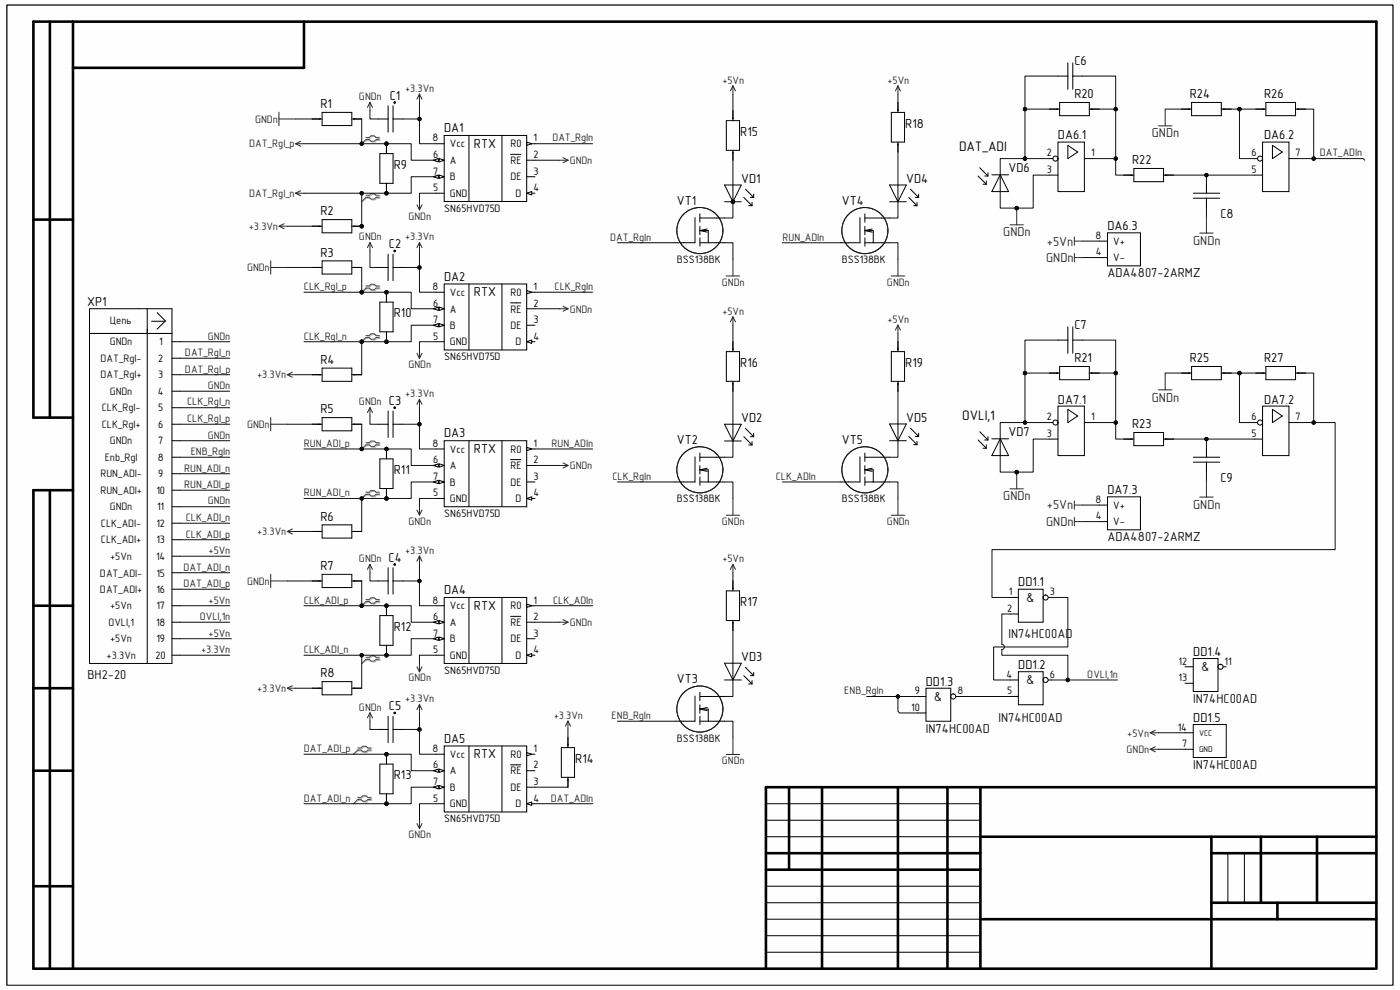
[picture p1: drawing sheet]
<svg xmlns="http://www.w3.org/2000/svg" width="297mm" height="210mm" viewBox="0 0 297 210" stroke-linecap="round" stroke-linejoin="round" font-family="sans-serif">
<defs><g id="words">
<g font-size="2.9">
<text x="203.5" y="32">DAT_ADI</text>
<text x="204.1" y="89.1">OVLI,1</text>
</g>
<g font-size="2.8">
<text x="227.9" y="13.8">C6</text>
<text x="68" y="22.9">R1</text>
<text x="82.7" y="21.2">C1</text>
<text x="227.9" y="20.8">R20</text>
<text x="252.4" y="20.8">R24</text>
<text x="268.2" y="20.8">R26</text>
<text x="94.2" y="28">DA1</text>
<text x="157.1" y="28.8">R15</text>
<text x="192.1" y="27.1">R18</text>
<text x="224.5" y="29.6">DA6.1</text>
<text x="268.2" y="29.6">DA6.2</text>
<text x="83.6" y="35.8">R9</text>
<text x="100.5" y="31.3">RTX</text>
<text x="240.2" y="34.8">R22</text>
<text x="157.2" y="38.7">VD1</text>
<text x="192.2" y="38.7">VD4</text>
<text x="214" y="36.6">VD6</text>
<text x="68" y="45.7">R2</text>
<text x="143.6" y="43.5">VT1</text>
<text x="178.6" y="43.5">VT4</text>
<text x="258.9" y="46.3">C8</text>
<text x="82.5" y="52.7">C2</text>
<text x="234.9" y="48.9">DA6.3</text>
<text x="68" y="54.4">R3</text>
<text x="94.2" y="59.5">DA2</text>
<text x="18.5" y="64.9">XP1</text>
<text x="100.5" y="62.8">RTX</text>
<text x="83.6" y="67.3">R10</text>
<text x="227.9" y="69.8">C7</text>
<text x="68" y="77.2">R4</text>
<text x="157.1" y="77.8">R16</text>
<text x="192.1" y="77.8">R19</text>
<text x="227.9" y="76.8">R21</text>
<text x="252.4" y="76.8">R25</text>
<text x="268.2" y="76.8">R27</text>
<text x="68" y="87.7">R5</text>
<text x="82.5" y="85.9">C3</text>
<text x="157.2" y="89.5">VD2</text>
<text x="192.2" y="89.5">VD5</text>
<text x="224.5" y="85.6">DA7.1</text>
<text x="268.2" y="85.6">DA7.2</text>
<text x="94.2" y="92.8">DA3</text>
<text x="143.6" y="94.2">VT2</text>
<text x="178.6" y="94.2">VT5</text>
<text x="214" y="92.6">VD7</text>
<text x="240.2" y="90.8">R23</text>
<text x="83.6" y="100.5">R11</text>
<text x="100.5" y="96.1">RTX</text>
<text x="234.9" y="104.8">DA7.3</text>
<text x="258.9" y="102.3">C9</text>
<text x="68" y="110.4">R6</text>
<text x="82.4" y="119.2">C4</text>
<text x="68" y="120.9">R7</text>
<text x="216" y="124.4">DD1.1</text>
<text x="94.2" y="126">DA4</text>
<text x="100.5" y="129.3">RTX</text>
<text x="157.1" y="128.6">R17</text>
<text x="83.6" y="133.8">R12</text>
<text x="68" y="143.7">R8</text>
<text x="157.2" y="140.2">VD3</text>
<text x="216" y="141.9">DD1.2</text>
<text x="253.2" y="139.1">DD1.4</text>
<text x="143.6" y="144.9">VT3</text>
<text x="196.4" y="145.5">DD1.3</text>
<text x="82.5" y="150.7">C5</text>
<text x="253.2" y="153.1">DD1.5</text>
<text x="94.2" y="157.5">DA5</text>
<text x="100.5" y="160.8">RTX</text>
<text x="122" y="161.8">R14</text>
<text x="83.6" y="165.3">R13</text>
</g>
<g font-size="2.8" fill="#262626">
<text x="244.3" y="29.2">GNDn</text>
<text x="212.9" y="50.2">GNDn</text>
<text x="222.1" y="52.1">+5Vn</text>
<text x="253.1" y="51.9">GNDn</text>
<text x="221.9" y="55.6">GNDn</text>
<text x="244.3" y="85.2">GNDn</text>
<text x="212.9" y="106.2">GNDn</text>
<text x="253.1" y="107.9">GNDn</text>
<text x="221.9" y="111.6">GNDn</text>
<text x="222.1" y="108.1">+5Vn</text>
</g>
<g font-size="2.8" fill="#0e0e0e">
<text x="234.9" y="58.8">ADA4807-2ARMZ</text>
<text x="234.9" y="114.9">ADA4807-2ARMZ</text>
<text x="217.7" y="127.7">&amp;</text>
<text x="214" y="135.3">IN74HC00AD</text>
<text x="254.8" y="142.4">&amp;</text>
<text x="18.5" y="144">BH2-20</text>
<text x="198.1" y="148.7">&amp;</text>
<text x="217.7" y="145.2">&amp;</text>
<text x="253.2" y="149.1">IN74HC00AD</text>
<text x="196.4" y="155.4">IN74HC00AD</text>
<text x="211.8" y="153.1">IN74HC00AD</text>
<text x="253.2" y="163.2">IN74HC00AD</text>
</g>
<g font-size="2.3" fill="#262626">
<text x="153.2" y="17.7">+5Vn</text>
<text x="188.3" y="17.7">+5Vn</text>
<text x="76.2" y="21.3">GNDn</text>
<text x="85.9" y="19.5">+3.3Vn</text>
<text x="54.1" y="26">GNDn</text>
<text x="52.9" y="31.3">DAT_RgI_p</text>
<text x="117.2" y="30">DAT_RgIn</text>
<text x="120.9" y="34.8">GNDn</text>
<text x="280" y="33.2">DAT_ADIn</text>
<text x="52.9" y="41.8">DAT_RgI_n</text>
<text x="86.7" y="46.6">GNDn</text>
<text x="52.8" y="48.8">+3.3Vn</text>
<text x="76.2" y="51">GNDn</text>
<text x="85.9" y="51">+3.3Vn</text>
<text x="129.5" y="51.1">DAT_RgIn</text>
<text x="166" y="51.1">RUN_ADIn</text>
<text x="52.4" y="57.5">GNDn</text>
<text x="64.5" y="61.6">CLK_RgI_p</text>
<text x="117.6" y="61.6">CLK_RgIn</text>
<text x="153.2" y="60.6">GNDn</text>
<text x="188.2" y="60.6">GNDn</text>
<text x="120.9" y="66.3">GNDn</text>
<text x="153.2" y="66.8">+5Vn</text>
<text x="188.3" y="68.5">+5Vn</text>
<text x="39.2" y="75.5">DAT_RgI_n</text>
<text x="44.1" y="72.1">GNDn</text>
<text x="64.5" y="72.1">CLK_RgI_n</text>
<text x="39.2" y="79">DAT_RgI_p</text>
<text x="44.1" y="82.5">GNDn</text>
<text x="54.5" y="80.3">+3.3Vn</text>
<text x="86.7" y="78.1">GNDn</text>
<text x="39.7" y="86">CLK_RgI_n</text>
<text x="39.7" y="89.5">CLK_RgI_p</text>
<text x="76.2" y="86">GNDn</text>
<text x="85.9" y="84.2">+3.3Vn</text>
<text x="44.1" y="93">GNDn</text>
<text x="52.4" y="90.8">GNDn</text>
<text x="64.5" y="94.8">RUN_ADI_p</text>
<text x="117" y="94.8">RUN_ADIn</text>
<text x="39.1" y="100">RUN_ADI_n</text>
<text x="40.5" y="96.5">ENB_RgIn</text>
<text x="120.9" y="99.5">GNDn</text>
<text x="129.9" y="101.8">CLK_RgIn</text>
<text x="164.6" y="101.8">CLK_ADIn</text>
<text x="39.1" y="103.5">RUN_ADI_p</text>
<text x="44.1" y="107">GNDn</text>
<text x="64.5" y="105.3">RUN_ADI_n</text>
<text x="39.4" y="110.5">CLK_ADI_n</text>
<text x="54.5" y="113.5">+3.3Vn</text>
<text x="86.7" y="111.3">GNDn</text>
<text x="153.2" y="111.3">GNDn</text>
<text x="188.2" y="111.3">GNDn</text>
<text x="39.4" y="114">CLK_ADI_p</text>
<text x="44.2" y="117.5">+5Vn</text>
<text x="76.2" y="119.3">GNDn</text>
<text x="85.9" y="117.5">+3.3Vn</text>
<text x="153.2" y="119.3">+5Vn</text>
<text x="38.9" y="121">DAT_ADI_n</text>
<text x="38.9" y="124.5">DAT_ADI_p</text>
<text x="52.4" y="124">GNDn</text>
<text x="42.4" y="131.5">OVLI,1n</text>
<text x="44.2" y="128.1">+5Vn</text>
<text x="64.5" y="128.1">CLK_ADI_p</text>
<text x="117.3" y="128.1">CLK_ADIn</text>
<text x="44.2" y="135">+5Vn</text>
<text x="120.9" y="132.8">GNDn</text>
<text x="42.7" y="138.6">+3.3Vn</text>
<text x="64.5" y="138.6">CLK_ADI_n</text>
<text x="230.7" y="143.8">OVLI,1n</text>
<text x="54.5" y="146.8">+3.3Vn</text>
<text x="85.9" y="149">+3.3Vn</text>
<text x="86.7" y="144.6">GNDn</text>
<text x="179.1" y="147.3">ENB_RgIn</text>
<text x="76.2" y="150.7">GNDn</text>
<text x="117.5" y="152.5">+3.3Vn</text>
<text x="129.8" y="152.5">ENB_RgIn</text>
<text x="64.5" y="159.6">DAT_ADI_p</text>
<text x="239" y="159.7">GNDn</text>
<text x="239.1" y="156.3">+5Vn</text>
<text x="153.2" y="162.1">GNDn</text>
<text x="64.5" y="170.1">DAT_ADI_n</text>
<text x="116.9" y="170.1">DAT_ADIn</text>
<text x="86.7" y="177.8">GNDn</text>
</g>
<g font-size="2.3">
<text x="91.7" y="30">8</text>
<text x="91.9" y="33.5">6</text>
<text x="95.5" y="34.8">A</text>
<text x="95.5" y="31.3">Vcc</text>
<text x="108.3" y="34.8">RE</text>
<text x="108.3" y="31.3">R0</text>
<text x="113.2" y="33.5">2</text>
<text x="113.2" y="30">1</text>
<text x="222.1" y="33.2">2</text>
<text x="231.5" y="33.2">1</text>
<text x="265.5" y="33.2">6</text>
<text x="274.9" y="33.2">7</text>
<text x="91.9" y="40.5">5</text>
<text x="91.9" y="37">7</text>
<text x="95.5" y="41.8">GND</text>
<text x="95.5" y="38.3">B</text>
<text x="108.3" y="38.3">DE</text>
<text x="109.4" y="41.8">D</text>
<text x="113.2" y="40.5">4</text>
<text x="113.2" y="37">3</text>
<text x="222.1" y="36.7">3</text>
<text x="265.5" y="36.7">5</text>
<text x="94.2" y="45">SN65HVD75D</text>
<text x="232.4" y="50.7">8</text>
<text x="236.2" y="51.9">V+</text>
<text x="143.6" y="55.8">BSS138BK</text>
<text x="178.6" y="55.8">BSS138BK</text>
<text x="232.5" y="54.2">4</text>
<text x="236.2" y="55.4">V-</text>
<text x="91.7" y="61.6">8</text>
<text x="91.9" y="65">6</text>
<text x="95.5" y="62.8">Vcc</text>
<text x="108.3" y="62.8">R0</text>
<text x="113.2" y="65">2</text>
<text x="113.2" y="61.6">1</text>
<text x="91.9" y="68.5">7</text>
<text x="95.5" y="66.3">A</text>
<text x="95.5" y="69.8">B</text>
<text x="108.3" y="66.3">RE</text>
<text x="108.3" y="69.8">DE</text>
<text x="113.2" y="68.5">3</text>
<text x="33.6" y="76.8">2</text>
<text x="33.7" y="73.3">1</text>
<text x="91.9" y="72.1">5</text>
<text x="94.2" y="76.5">SN65HVD75D</text>
<text x="95.5" y="73.3">GND</text>
<text x="109.4" y="73.3">D</text>
<text x="113.2" y="72.1">4</text>
<text x="33.5" y="83.8">4</text>
<text x="33.6" y="80.3">3</text>
<text x="33.6" y="87.3">5</text>
<text x="222.1" y="89.2">2</text>
<text x="231.5" y="89.2">1</text>
<text x="265.5" y="89.2">6</text>
<text x="274.9" y="89.2">7</text>
<text x="33.6" y="90.8">6</text>
<text x="33.6" y="94.3">7</text>
<text x="91.7" y="94.8">8</text>
<text x="113.2" y="94.8">1</text>
<text x="222.1" y="92.7">3</text>
<text x="265.5" y="92.7">5</text>
<text x="33.5" y="97.8">8</text>
<text x="33.6" y="101.3">9</text>
<text x="91.9" y="98.3">6</text>
<text x="91.9" y="101.8">7</text>
<text x="95.5" y="99.5">A</text>
<text x="95.5" y="96">Vcc</text>
<text x="108.3" y="99.5">RE</text>
<text x="108.3" y="96">R0</text>
<text x="113.2" y="98.3">2</text>
<text x="113.2" y="101.8">3</text>
<text x="33.2" y="104.8">10</text>
<text x="91.9" y="105.3">5</text>
<text x="95.5" y="106.5">GND</text>
<text x="95.5" y="103">B</text>
<text x="108.3" y="103">DE</text>
<text x="109.4" y="106.5">D</text>
<text x="113.2" y="105.3">4</text>
<text x="143.6" y="106.6">BSS138BK</text>
<text x="178.6" y="106.6">BSS138BK</text>
<text x="232.4" y="106.7">8</text>
<text x="236.2" y="107.9">V+</text>
<text x="33.2" y="111.8">12</text>
<text x="33.3" y="108.3">11</text>
<text x="94.2" y="109.7">SN65HVD75D</text>
<text x="232.5" y="110.2">4</text>
<text x="236.2" y="111.4">V-</text>
<text x="33.1" y="118.8">14</text>
<text x="33.2" y="115.3">13</text>
<text x="33.2" y="122.3">15</text>
<text x="33.2" y="125.8">16</text>
<text x="33.2" y="129.3">17</text>
<text x="91.7" y="128.1">8</text>
<text x="91.9" y="131.5">6</text>
<text x="95.5" y="129.3">Vcc</text>
<text x="108.3" y="129.3">R0</text>
<text x="113.2" y="131.5">2</text>
<text x="113.2" y="128.1">1</text>
<text x="213.7" y="129.8">2</text>
<text x="214" y="126.3">1</text>
<text x="222.7" y="126.3">3</text>
<text x="33.1" y="132.8">18</text>
<text x="33.2" y="136.3">19</text>
<text x="91.9" y="135">7</text>
<text x="95.5" y="132.8">A</text>
<text x="95.5" y="136.3">B</text>
<text x="108.3" y="132.8">RE</text>
<text x="108.3" y="136.3">DE</text>
<text x="113.2" y="135">3</text>
<text x="33" y="139.8">20</text>
<text x="91.9" y="138.6">5</text>
<text x="94.2" y="143">SN65HVD75D</text>
<text x="95.5" y="139.8">GND</text>
<text x="109.4" y="139.8">D</text>
<text x="113.2" y="138.6">4</text>
<text x="213.5" y="143.8">4</text>
<text x="222.7" y="143.8">6</text>
<text x="250" y="141">12</text>
<text x="259.8" y="141">11</text>
<text x="194.1" y="147.3">9</text>
<text x="203.1" y="147.3">8</text>
<text x="213.7" y="147.3">5</text>
<text x="250" y="144.5">13</text>
<text x="193.3" y="150.8">10</text>
<text x="249.9" y="155">14</text>
<text x="91.7" y="159.6">8</text>
<text x="95.5" y="160.8">Vcc</text>
<text x="108.3" y="160.8">R0</text>
<text x="113.2" y="159.6">1</text>
<text x="143.6" y="157.4">BSS138BK</text>
<text x="250.8" y="158.5">7</text>
<text x="91.9" y="163">6</text>
<text x="91.9" y="166.5">7</text>
<text x="95.5" y="164.3">A</text>
<text x="95.5" y="167.8">B</text>
<text x="108.3" y="164.3">RE</text>
<text x="108.3" y="167.8">DE</text>
<text x="113.2" y="163">2</text>
<text x="113.2" y="166.5">3</text>
<text x="91.9" y="170.1">5</text>
<text x="95.5" y="171.3">GND</text>
<text x="109.4" y="171.3">D</text>
<text x="113.2" y="170.1">4</text>
<text x="94.2" y="174.5">SN65HVD75D</text>
</g>
<g font-size="2.3" fill="#0e0e0e">
<text x="23.3" y="68.7">Цепь</text>
<text x="21.3" y="76.8">DAT_RgI-</text>
<text x="23.3" y="73.3">GNDn</text>
<text x="21.3" y="80.3">DAT_RgI+</text>
<text x="23.3" y="83.8">GNDn</text>
<text x="21.6" y="87.3">CLK_RgI-</text>
<text x="21.6" y="90.8">CLK_RgI+</text>
<text x="23.3" y="94.3">GNDn</text>
<text x="21.3" y="101.3">RUN_ADI-</text>
<text x="22.2" y="97.8">Enb_RgI</text>
<text x="21.3" y="104.8">RUN_ADI+</text>
<text x="21.4" y="111.8">CLK_ADI-</text>
<text x="23.3" y="108.3">GNDn</text>
<text x="21.4" y="115.3">CLK_ADI+</text>
<text x="23.4" y="118.8">+5Vn</text>
<text x="21.2" y="125.8">DAT_ADI+</text>
<text x="21.2" y="122.3">DAT_ADI-</text>
<text x="23.4" y="129.3">+5Vn</text>
<text x="23" y="132.8">OVLI,1</text>
<text x="23.4" y="136.3">+5Vn</text>
<text x="22.6" y="139.8">+3.3Vn</text>
</g>
<g font-size="1.8">
<text x="254.4" y="156.1">VCC</text>
<text x="254.4" y="159.6">GND</text>
</g>
<text font-size=".3" x="8.5" y="205.6">ALTIUM GOSTBOM2.0 KEV</text>
</g></defs>
<path d="M1.5 1.1h294v207.9h-294z" fill-rule="evenodd" fill="#fefefe"/>
<path d="M1.5 1.1h294v207.9h-294z" fill="none" stroke="#000" stroke-width=".21"/>
<path d="M1.5 1.1h294v207.9h-294z" fill-rule="evenodd" fill="#fefefe"/>
<g fill="none" stroke="#000" stroke-width=".21">
<path d="M1.5 1.1h294v207.9h-294zM92.5 34h1.7M99.5 28.7v14M19 65.5h17.5v75.2h-17.5zM19 70.7h17.5M31.2 65.5v75.2M32.1 68.2h2.9M33.3 66.3l1.8 1.8-1.8 1.7M36.5 72.5h1.7M36.5 76h1.7M36.5 79.5h1.7M36.5 83h1.7"/>
<path d="M36.5 93.5h1.7M36.5 86.5h1.7M36.5 90h1.7M36.5 97h1.7M36.5 104h1.7M36.5 100.5h1.7M36.5 107.5h1.7M36.5 114.5h1.7M36.5 111h1.7M36.5 118h1.7M36.5 121.5h1.7M36.5 132h1.7"/>
<path d="M36.5 125h1.7M36.5 128.5h1.7M36.5 135.5h1.7M36.5 139h1.7M162.5 170.5h45.5M162.5 174h45.5M162.5 177.5h45.5M162.5 188h45.5M162.5 191.5h45.5M162.5 195h45.5M162.5 198.5h45.5M260.5 181v10.5"/>
<path d="M264 181v10.5M162.5 202h45.5"/>
</g>
<g fill="none" stroke="#000" stroke-width=".55">
<path d="M10.6 4.6v84M15.5 4.6v200.9M64.5 4.6v9.8h-49M7.1 46.6h8.4M15.5 88.6h-8.4v-84h284.9v200.9M10.6 104v101.5M15.5 104h-8.4v101.5h284.5M7.1 128.5h8.4M7.1 146h8.4M7.1 163.5h8.4M167.4 167v17.5M174.4 167v38.5"/>
<path d="M190.5 167v38.5M201 167v38.5M208 167v38.5M208 177.5h84M257 177.5v28M267.5 177.5v14M279.4 177.5v14M292 167h-129.5v38.5M7.1 188h8.4M162.5 181h45.5M162.5 184.5h45.5M208 195h84"/>
<path d="M257 181h35M257 191.5h35M271 191.5v3.5"/>
</g>
<path d="M93.2 33.6l1 .4-1 .3z" fill="#fbfbfb"/>
<path d="M93.2 33.6l1 .4-1 .3z" fill="none" stroke="#000" stroke-width=".21"/>
<path d="M91.9 34l1.1-.4v.7z" fill="#fbfbfb"/>
<path d="M91.9 34l1.1-.4v.7zM92.5 30.5h1.7M92.5 37.5h1.7M92.5 41h1.7" fill="none" stroke="#000" stroke-width=".21"/>
<path d="M93.2 37.1l1 .4-1 .3z" fill="#fbfbfb"/>
<path d="M93.2 37.1l1 .4-1 .3z" fill="none" stroke="#000" stroke-width=".21"/>
<path d="M91.9 37.5l1.1-.4v.7z" fill="#fbfbfb"/>
<path d="M91.9 37.5l1.1-.4v.7zM108.3 32.7h2.2M111.7 34h1.8M111.7 30.5h1.8" fill="none" stroke="#000" stroke-width=".21"/>
<path d="M111.7 30.1l1.1 .4-1.1 .3z" fill="#fbfbfb"/>
<path d="M94.2 28.7h17.5v14h-17.5zM106.5 28.7v14M111.7 30.1l1.1 .4-1.1 .3zM111.7 41h1.8" fill="none" stroke="#000" stroke-width=".21"/>
<path d="M111.7 41l1.1-.4v.7z" fill="#fbfbfb"/>
<path d="M111.7 37.5h1.8M111.7 41l1.1-.4v.7z" fill="none" stroke="#000" stroke-width=".21"/>
<path d="M88.5 43.5l.5 1M89 42.7v1.8M89.5 43.5l-.5 1" fill="none" stroke="#262626" stroke-width=".21"/>
<circle cx="82" cy="41" r=".36" fill="#0e0e0e"/>
<circle cx="82" cy="41" r=".36" fill="none" stroke="#0e0e0e" stroke-width=".21"/>
<circle cx="82" cy="30.5" r=".36" fill="#0e0e0e"/>
<circle cx="82" cy="30.5" r=".36" fill="none" stroke="#0e0e0e" stroke-width=".21"/>
<path d="M80.6 32.6h2.8v6.3h-2.8zM82 30.5v2.1M82 38.9v2.1" fill="none" stroke="#000" stroke-width=".21"/>
<circle cx="82" cy="41" r=".36" fill="#0e0e0e"/>
<circle cx="82" cy="41" r=".36" fill="none" stroke="#0e0e0e" stroke-width=".21"/>
<path d="M82 30.5v1.7" fill="none" stroke="#000" stroke-width=".21"/>
<circle cx="82" cy="30.5" r=".36" fill="#0e0e0e"/>
<circle cx="82" cy="30.5" r=".36" fill="none" stroke="#0e0e0e" stroke-width=".21"/>
<path d="M92.5 65.5h1.7M99.5 60.2v14" fill="none" stroke="#000" stroke-width=".21"/>
<path d="M93.2 65.1l1 .4-1 .3z" fill="#fbfbfb"/>
<path d="M93.2 65.1l1 .4-1 .3z" fill="none" stroke="#000" stroke-width=".21"/>
<path d="M91.9 65.5l1.1-.4v.7z" fill="#fbfbfb"/>
<path d="M91.9 65.5l1.1-.4v.7zM92.5 72.5h1.7M92.5 62h1.7M92.5 69h1.7" fill="none" stroke="#000" stroke-width=".21"/>
<path d="M93.2 68.6l1 .4-1 .3z" fill="#fbfbfb"/>
<path d="M93.2 68.6l1 .4-1 .3z" fill="none" stroke="#000" stroke-width=".21"/>
<path d="M91.9 69l1.1-.4v.7z" fill="#fbfbfb"/>
<path d="M91.9 69l1.1-.4v.7zM108.3 64.2h2.2M111.7 65.5h1.8M111.7 62h1.8" fill="none" stroke="#000" stroke-width=".21"/>
<path d="M111.7 61.6l1.1 .4-1.1 .3z" fill="#fbfbfb"/>
<path d="M94.2 60.2h17.5v14h-17.5zM106.5 60.2v14M111.7 61.6l1.1 .4-1.1 .3zM111.7 72.5h1.8" fill="none" stroke="#000" stroke-width=".21"/>
<path d="M111.7 72.5l1.1-.4v.8z" fill="#fbfbfb"/>
<path d="M111.7 72.5l1.1-.4v.8zM111.7 69h1.8" fill="none" stroke="#000" stroke-width=".21"/>
<path d="M88.5 75l.5 1M89 74.2v1.8M89.5 75l-.5 1" fill="none" stroke="#262626" stroke-width=".21"/>
<circle cx="82" cy="72.5" r=".36" fill="#0e0e0e"/>
<circle cx="82" cy="72.5" r=".36" fill="none" stroke="#0e0e0e" stroke-width=".21"/>
<circle cx="82" cy="62" r=".36" fill="#0e0e0e"/>
<circle cx="82" cy="62" r=".36" fill="none" stroke="#0e0e0e" stroke-width=".21"/>
<path d="M80.6 64.1h2.8v6.3h-2.8zM82 62v2.1M82 70.4v2.1" fill="none" stroke="#000" stroke-width=".21"/>
<circle cx="82" cy="72.5" r=".36" fill="#0e0e0e"/>
<circle cx="82" cy="72.5" r=".36" fill="none" stroke="#0e0e0e" stroke-width=".21"/>
<path d="M82 62v1.7" fill="none" stroke="#000" stroke-width=".21"/>
<circle cx="82" cy="62" r=".36" fill="#0e0e0e"/>
<circle cx="82" cy="62" r=".36" fill="none" stroke="#0e0e0e" stroke-width=".21"/>
<path d="M92.5 98.7h1.7M99.5 93.5v14" fill="none" stroke="#000" stroke-width=".21"/>
<path d="M93.2 98.4l1 .3-1 .4z" fill="#fbfbfb"/>
<path d="M93.2 98.4l1 .3-1 .4z" fill="none" stroke="#000" stroke-width=".21"/>
<path d="M91.9 98.7l1.1-.3v.7z" fill="#fbfbfb"/>
<path d="M91.9 98.7l1.1-.3v.7zM92.5 95.2h1.7M92.5 105.7h1.7M92.5 102.2h1.7" fill="none" stroke="#000" stroke-width=".21"/>
<path d="M93.2 101.9l1 .3-1 .4z" fill="#fbfbfb"/>
<path d="M93.2 101.9l1 .3-1 .4z" fill="none" stroke="#000" stroke-width=".21"/>
<path d="M91.9 102.2l1.1-.3v.7z" fill="#fbfbfb"/>
<path d="M108.3 97.5h2.2M111.7 98.7h1.8M111.7 95.2h1.8M91.9 102.2l1.1-.3v.7z" fill="none" stroke="#000" stroke-width=".21"/>
<path d="M111.7 94.9l1.1 .3-1.1 .4z" fill="#fbfbfb"/>
<path d="M94.2 93.5h17.5v14h-17.5zM106.5 93.5v14M111.7 94.9l1.1 .3-1.1 .4zM111.7 105.7h1.8" fill="none" stroke="#000" stroke-width=".21"/>
<path d="M111.7 105.7l1.1-.3v.7z" fill="#fbfbfb"/>
<path d="M111.7 105.7l1.1-.3v.7zM111.7 102.2h1.8" fill="none" stroke="#000" stroke-width=".21"/>
<path d="M88.5 108.2l.5 1.1M89 107.5v1.8M89.5 108.2l-.5 1.1" fill="none" stroke="#262626" stroke-width=".21"/>
<circle cx="82" cy="105.7" r=".36" fill="#0e0e0e"/>
<circle cx="82" cy="105.7" r=".36" fill="none" stroke="#0e0e0e" stroke-width=".21"/>
<circle cx="82" cy="95.2" r=".36" fill="#0e0e0e"/>
<circle cx="82" cy="95.2" r=".36" fill="none" stroke="#0e0e0e" stroke-width=".21"/>
<path d="M80.6 97.3h2.8v6.3h-2.8zM82 95.2v2.1M82 103.6v2.1" fill="none" stroke="#000" stroke-width=".21"/>
<circle cx="82" cy="105.7" r=".36" fill="#0e0e0e"/>
<circle cx="82" cy="105.7" r=".36" fill="none" stroke="#0e0e0e" stroke-width=".21"/>
<path d="M82 95.2v1.8" fill="none" stroke="#000" stroke-width=".21"/>
<circle cx="82" cy="95.2" r=".36" fill="#0e0e0e"/>
<circle cx="82" cy="95.2" r=".36" fill="none" stroke="#0e0e0e" stroke-width=".21"/>
<path d="M92.5 132h1.7M99.5 126.7v14" fill="none" stroke="#000" stroke-width=".21"/>
<path d="M93.2 131.6l1 .4-1 .3z" fill="#fbfbfb"/>
<path d="M93.2 131.6l1 .4-1 .3z" fill="none" stroke="#000" stroke-width=".21"/>
<path d="M91.9 132l1.1-.4v.7z" fill="#fbfbfb"/>
<path d="M91.9 132l1.1-.4v.7zM92.5 139h1.7M92.5 128.5h1.7M92.5 135.5h1.7" fill="none" stroke="#000" stroke-width=".21"/>
<path d="M93.2 135.1l1 .4-1 .4z" fill="#fbfbfb"/>
<path d="M93.2 135.1l1 .4-1 .4z" fill="none" stroke="#000" stroke-width=".21"/>
<path d="M91.9 135.5l1.1-.4v.8z" fill="#fbfbfb"/>
<path d="M91.9 135.5l1.1-.4v.8zM108.3 130.8h2.2M111.7 132h1.8M111.7 128.5h1.8" fill="none" stroke="#000" stroke-width=".21"/>
<path d="M111.7 128.1l1.1 .4-1.1 .4z" fill="#fbfbfb"/>
<path d="M94.2 126.7h17.5v14h-17.5zM106.5 126.7v14M111.7 128.1l1.1 .4-1.1 .4zM111.7 139h1.8" fill="none" stroke="#000" stroke-width=".21"/>
<path d="M111.7 139l1.1-.4v.8z" fill="#fbfbfb"/>
<path d="M111.7 139l1.1-.4v.8zM111.7 135.5h1.8" fill="none" stroke="#000" stroke-width=".21"/>
<path d="M88.5 141.5l.5 1M89 140.7v1.8M89.5 141.5l-.5 1" fill="none" stroke="#262626" stroke-width=".21"/>
<circle cx="82" cy="139" r=".36" fill="#0e0e0e"/>
<circle cx="82" cy="139" r=".36" fill="none" stroke="#0e0e0e" stroke-width=".21"/>
<circle cx="82" cy="128.5" r=".36" fill="#0e0e0e"/>
<circle cx="82" cy="128.5" r=".36" fill="none" stroke="#0e0e0e" stroke-width=".21"/>
<path d="M80.6 130.6h2.8v6.3h-2.8zM82 128.5v2.1M82 136.9v2.1" fill="none" stroke="#000" stroke-width=".21"/>
<circle cx="82" cy="139" r=".36" fill="#0e0e0e"/>
<circle cx="82" cy="139" r=".36" fill="none" stroke="#0e0e0e" stroke-width=".21"/>
<path d="M82 128.5v1.7" fill="none" stroke="#000" stroke-width=".21"/>
<circle cx="82" cy="128.5" r=".36" fill="#0e0e0e"/>
<circle cx="82" cy="128.5" r=".36" fill="none" stroke="#0e0e0e" stroke-width=".21"/>
<path d="M62.7 30.5l1.1 .5M62.7 30.5h1.8M63.8 30l-1.1 .5M62.7 41l1.1 .5M62.7 41h1.8M63.8 40.5l-1.1 .5" fill="none" stroke="#262626" stroke-width=".21"/>
<path d="M99.5 158.2v14M92.5 163.5h1.7" fill="none" stroke="#000" stroke-width=".21"/>
<path d="M93.2 163.1l1 .4-1 .4z" fill="#fbfbfb"/>
<path d="M93.2 163.1l1 .4-1 .4z" fill="none" stroke="#000" stroke-width=".21"/>
<path d="M91.9 163.5l1.1-.4v.8z" fill="#fbfbfb"/>
<path d="M92.5 160h1.7M91.9 163.5l1.1-.4v.8zM92.5 170.5h1.7M92.5 167h1.7" fill="none" stroke="#000" stroke-width=".21"/>
<path d="M93.2 166.6l1 .4-1 .4z" fill="#fbfbfb"/>
<path d="M93.2 166.6l1 .4-1 .4z" fill="none" stroke="#000" stroke-width=".21"/>
<path d="M91.9 167l1.1-.4v.8z" fill="#fbfbfb"/>
<path d="M111.7 160h1.8M91.9 167l1.1-.4v.8zM108.3 162.3h2.2M111.7 163.5h1.8" fill="none" stroke="#000" stroke-width=".21"/>
<path d="M111.7 159.6l1.1 .4-1.1 .4z" fill="#fbfbfb"/>
<path d="M94.2 158.2h17.5v14h-17.5zM106.5 158.2v14M111.7 159.6l1.1 .4-1.1 .4zM111.7 170.5h1.8" fill="none" stroke="#000" stroke-width=".21"/>
<path d="M111.7 170.5l1.1-.4v.8z" fill="#fbfbfb"/>
<path d="M111.7 170.5l1.1-.4v.8zM111.7 167h1.8" fill="none" stroke="#000" stroke-width=".21"/>
<path d="M89 149.5v1.7M89 149.5l-.5 1M89 149.5l.5 1M88.5 174.7l.5 1.1M89 174v1.8M89.5 174.7l-.5 1.1" fill="none" stroke="#262626" stroke-width=".21"/>
<circle cx="82" cy="170.5" r=".36" fill="#0e0e0e"/>
<circle cx="82" cy="170.5" r=".36" fill="none" stroke="#0e0e0e" stroke-width=".21"/>
<circle cx="82" cy="160" r=".36" fill="#0e0e0e"/>
<circle cx="82" cy="160" r=".36" fill="none" stroke="#0e0e0e" stroke-width=".21"/>
<path d="M82 160v2.1M80.6 162.1h2.8v6.3h-2.8zM82 168.4v2.1" fill="none" stroke="#000" stroke-width=".21"/>
<circle cx="82" cy="170.5" r=".36" fill="#0e0e0e"/>
<circle cx="82" cy="170.5" r=".36" fill="none" stroke="#0e0e0e" stroke-width=".21"/>
<path d="M82 160v1.7" fill="none" stroke="#000" stroke-width=".21"/>
<circle cx="82" cy="160" r=".36" fill="#0e0e0e"/>
<circle cx="82" cy="160" r=".36" fill="none" stroke="#0e0e0e" stroke-width=".21"/>
<path d="M118.7 34h1.8M119.4 33.5l1.1 .5M120.5 34l-1.1 .5M118.7 65.5h1.8M119.4 65l1.1 .5M120.5 65.5l-1.1 .5M118.7 98.7h1.8M119.4 98.2l1.1 .5M120.5 98.7l-1.1 .6M118.7 132h1.8M119.4 131.5l1.1 .5M120.5 132l-1.1 .5" fill="none" stroke="#262626" stroke-width=".21"/>
<path d="M77.8 94.1h.7l.4-.4h.7l.3 .4h.8M80.7 94.5h-.8l-.3 .4h-.7l-.4-.4h-.7l-1.1 .7M77.8 104.6h.7l.4-.4h.7l.3 .4h.8M80.7 105h-.8l-.3 .4h-.7l-.4-.4h-.7l-1.1 .7M77.8 139.6h.7l.4-.3h.7l.3 .3h.8M77.8 127.3h.7l.4-.3h.7l.3 .3h.8M80.7 127.8h-.8l-.3 .3h-.7l-.4-.3h-.7l-1.1 .7M80.7 140.1h-.8l-.3 .3h-.7l-.4-.3h-.7l-1.1 .7" fill="none" stroke="#b0b0b0" stroke-width=".21"/>
<path d="M77.6 93.9h.7l.4-.3h.7l.4 .3h.7M80.5 94.4h-.7l-.4 .3h-.7l-.4-.3h-.7l-.9 .8M77.6 104.4h.7l.4-.3h.7l.4 .3h.7M80.5 104.9h-.7l-.4 .3h-.7l-.4-.3h-.7l-.9 .8M77.6 139.4h.7l.4-.3h.7l.4 .3h.7M77.6 127.2h.7l.4-.4h.7l.4 .4h.7M80.5 139.9h-.7l-.4 .3h-.7l-.4-.3h-.7l-.9 .9M80.5 127.6h-.7l-.4 .4h-.7l-.4-.4h-.7l-.9 .9" fill="none" stroke="#4c4c4c" stroke-width=".21"/>
<circle cx="76.7" cy="128.5" r=".36" fill="#0e0e0e"/>
<circle cx="76.7" cy="128.5" r=".36" fill="none" stroke="#0e0e0e" stroke-width=".21"/>
<g fill="none" stroke="#000" stroke-width=".21">
<path d="M80.2 25.2h2.1M82.3 22.4v5.6M83.4 22.4v5.6M83.4 25.2h2.1M80.2 56.7h2.1M82.3 53.9v5.6M83.4 53.9v5.6M83.4 56.7h2.1M80.2 90h2.1M82.3 87.2v5.6M83.4 87.2v5.6M83.4 90h2.1"/>
<path d="M80.2 123.2h2.1M82.3 120.4v5.6M83.4 120.4v5.6M83.4 123.2h2.1M80.2 154.7h2.1M82.3 151.9v5.6M83.4 151.9v5.6M83.4 154.7h2.1"/>
<circle cx="83.7" cy="21.7" r=".18"/>
<circle cx="83.7" cy="53.2" r=".18"/>
<circle cx="83.7" cy="86.5" r=".18"/>
<circle cx="83.7" cy="119.7" r=".18"/>
<circle cx="83.7" cy="151.2" r=".18"/>
</g>
<g fill="#000">
<circle cx="83.7" cy="21.7" r=".18"/>
<circle cx="83.7" cy="53.2" r=".18"/>
<circle cx="83.7" cy="86.5" r=".18"/>
<circle cx="83.7" cy="119.7" r=".18"/>
<circle cx="83.7" cy="151.2" r=".18"/>
</g>
<g fill="none" stroke="#262626" stroke-width=".21">
<path d="M89 20v1.7M89 20l-.5 1M89 20l.5 1M78.5 21.7v1.8M78.5 21.7l-.5 1.1M78.5 21.7l.5 1.1M78.5 51.5v1.7M78.5 51.5l-.5 1M78.5 51.5l.5 1M89 51.5v1.7M89 51.5l-.5 1M89 51.5l.5 1"/>
<path d="M78.5 86.5v1.7M78.5 86.5l-.5 1M78.5 86.5l.5 1M89 84.7v1.8M89 84.7l-.5 1.1M89 84.7l.5 1.1M78.5 119.7v1.8M78.5 119.7l-.5 1.1M78.5 119.7l.5 1.1M89 118l-.5 1M89 118l.5 1M89 118v1.7"/>
<path d="M78.5 151.2l-.5 1.1M78.5 151.2l.5 1.1M78.5 151.2v1.8"/>
</g>
<path d="M77.8 60.8h.7l.4-.3h.7l.3 .3h.7M80.6 61.3h-.7l-.3 .3h-.7l-.4-.3h-.7l-1.1 .7" fill="none" stroke="#b0b0b0" stroke-width=".21"/>
<path d="M77.6 60.7h.7l.4-.4h.7l.4 .4h.7M80.5 61.1h-.7l-.4 .4h-.7l-.4-.4h-.7l-.9 .9" fill="none" stroke="#4c4c4c" stroke-width=".21"/>
<circle cx="76.7" cy="62" r=".36" fill="#0e0e0e"/>
<circle cx="76.7" cy="62" r=".36" fill="none" stroke="#0e0e0e" stroke-width=".21"/>
<path d="M77.8 71.3h.7l.4-.3h.7l.3 .3h.7M80.6 71.8h-.7l-.3 .3h-.7l-.4-.3h-.7l-1.1 .7" fill="none" stroke="#b0b0b0" stroke-width=".21"/>
<path d="M77.6 71.2h.7l.4-.4h.7l.4 .4h.7M80.5 71.6h-.7l-.4 .4h-.7l-.4-.4h-.7l-.9 .9" fill="none" stroke="#4c4c4c" stroke-width=".21"/>
<circle cx="76.7" cy="72.5" r=".36" fill="#0e0e0e"/>
<circle cx="76.7" cy="72.5" r=".36" fill="none" stroke="#0e0e0e" stroke-width=".21"/>
<path d="M77.8 29.3h.7l.4-.3h.7l.3 .3h.7M80.6 29.8h-.7l-.3 .3h-.7l-.4-.3h-.7l-1.1 .7M77.8 41.6h.7l.4-.3h.7l.3 .3h.7M80.6 42.1h-.7l-.3 .3h-.7l-.4-.3h-.7l-1.1 .7M76.1 158.8h.7l.3-.3h.7l.4 .3h.7M78.9 159.3h-.7l-.4 .3h-.7l-.3-.3h-.7l-1.1 .7M76.1 169.3h.7l.3-.3h.7l.4 .3h.7M78.9 169.8h-.7l-.4 .3h-.7l-.3-.3h-.7l-1.1 .7" fill="none" stroke="#b0b0b0" stroke-width=".21"/>
<path d="M77.6 29.2h.7l.4-.4h.7l.4 .4h.7M80.5 29.6h-.7l-.4 .4h-.7l-.4-.4h-.7l-.9 .9M77.6 41.4h.7l.4-.3h.7l.4 .3h.7M80.5 41.9h-.7l-.4 .3h-.7l-.4-.3h-.7l-.9 .9M75.9 158.7h.7l.3-.4h.8l.3 .4h.7M78.7 159.1h-.7l-.3 .4h-.8l-.3-.4h-.7l-.9 .9M75.9 169.2h.7l.3-.4h.8l.3 .4h.7M78.7 169.6h-.7l-.3 .4h-.8l-.3-.4h-.7l-.9 .9" fill="none" stroke="#4c4c4c" stroke-width=".21"/>
<g fill="none" stroke="#000" stroke-width=".21">
<path d="M154.1 25.6h2.8v6.3h-2.8zM155.5 23.5v2.1M155.5 31.9v2.1M147.4 46.2v5.3h-4.2M148.5 45.4v1.7M148.5 48v1.8M148.5 48.9l1.5 .3M148.5 46.2h5.2M148.5 48.9h1.8v2.6M148.5 50.4v1.8M148.5 51.5h5.2M150 48.6l-1.5 .3"/>
<path d="M119.1 158.6h2.8v6.3h-2.8zM120.5 156.5v2.1M120.5 164.9v2.1"/>
</g>
<path d="M120.5 153l-.5 1M120.5 153l.5 1M120.5 153v1.7" fill="none" stroke="#262626" stroke-width=".21"/>
<circle cx="148.5" cy="48.9" r="4.9" fill="none" stroke="#1c1c1c" stroke-width=".21"/>
<circle cx="155.5" cy="42.8" r=".36" fill="#0e0e0e"/>
<circle cx="155.5" cy="42.8" r=".36" fill="none" stroke="#0e0e0e" stroke-width=".21"/>
<path d="M153.7 39.2h3.6l-1.8 3.6zM155.5 39.2v3.5M153.7 42.8h3.6" fill="none" stroke="#000" stroke-width=".21"/>
<circle cx="155.5" cy="42.8" r=".36" fill="#0e0e0e"/>
<circle cx="155.5" cy="42.8" r=".36" fill="none" stroke="#0e0e0e" stroke-width=".21"/>
<g fill="none" stroke="#000" stroke-width=".21">
<path d="M188.7 39.2h3.6l-1.8 3.6zM189.1 23.8h2.8v6.3h-2.8zM190.5 21.7v2.1M190.5 30.1v2.1M190.5 39.2v3.5M222.7 37.1h1.8M222.7 33.6h1.8M230 33.6h1.8M157.8 41.9l1.7 1.7M158.1 40.1l1.8 1.8M158.8 43.6h.7M159.2 41.9h.7"/>
<path d="M159.5 42.9v.7M159.9 41.2v.7M182.4 46.2v5.3h-4.2M183.5 45.4v1.7M183.5 48v1.8M183.5 48.9l1.5 .3M183.5 46.2h5.2M183.5 48.9h1.8v2.6M183.5 50.4v1.8M183.5 51.5h5.2M185 48.6l-1.5 .3M188.7 42.8h3.6"/>
<path d="M192.8 41.9l1.7 1.7M193.1 40.1l1.8 1.8M193.8 43.6h.7M194.2 41.9h.7M194.5 42.9v.7M194.9 41.2v.7M154.1 74.6h2.8v6.3h-2.8zM155.5 72.5v2.1M189.1 74.6h2.8v6.3h-2.8zM190.5 72.5v2.1M147.4 96.9v5.3h-4.2M148.5 96.1v1.8"/>
<path d="M148.5 98.8v1.8M148.5 99.7l1.5 .3M148.5 97h5.2M148.5 99.7h1.8v2.5M150 99.3l-1.5 .4M153.7 90h3.6l-1.8 3.6zM153.7 93.6h3.6M155.5 80.9v2.1M155.5 90v3.5M157.8 92.6l1.7 1.8M158.1 90.9l1.8 1.7M158.8 94.4h.7"/>
<path d="M159.2 92.6h.7M159.5 93.7v.7M159.9 91.9v.7M182.4 96.9v5.3h-4.2M183.5 97h5.2M183.5 99.7h1.8v2.5M183.5 96.1v1.8M183.5 98.8v1.8M183.5 99.7l1.5 .3M185 99.3l-1.5 .4M188.7 89.9h3.6l-1.8 3.6zM188.7 93.5h3.6"/>
<path d="M190.5 80.9v2.1M190.5 89.9v3.5M192.8 92.6l1.7 1.7M193.1 90.8l1.8 1.8M193.8 94.3h.7M194.2 92.6h.7M194.5 93.6v.7M194.9 91.9v.7M148.5 101.2v1.8M148.5 102.2h5.2M183.5 102.2h5.2M183.5 101.2v1.8"/>
<path d="M154.1 125.3h2.8v6.3h-2.8zM155.5 123.2v2.1M155.5 131.6v2.1M147.4 147.7v5.3h-4.2M148.5 146.9v1.7M148.5 149.5v1.8M148.5 150.4h1.8v2.6M148.5 150.4l1.5 .3M148.5 147.7h5.2M148.5 151.9v1.8M148.5 153h5.2M150 150.1l-1.5 .3"/>
<path d="M153.7 140.7h3.6l-1.8 3.5zM153.7 144.2h3.6M155.5 140.7v3.5M157.8 143.3l1.7 1.8M158.1 141.6l1.8 1.7M158.8 145.1h.7M159.2 143.3h.7M159.5 144.4v.7M159.9 142.6v.7"/>
</g>
<g fill="none" stroke="#262626" stroke-width=".21">
<path d="M155.5 18.2v1.8M155.5 18.2l-.5 1.1M155.5 18.2l.5 1.1M190.5 18.2v1.8M190.5 18.2l-.5 1.1M190.5 18.2l.5 1.1M154.1 58.5h2.8M155.5 55v3.5M189.1 58.5h2.8M190.5 55v3.5M155.5 67.2v1.8M155.5 67.2l-.5 1.1"/>
<path d="M155.5 67.2l.5 1.1M190.5 69v1.7M190.5 69l-.5 1M190.5 69l.5 1M154.1 109.3h2.8M155.5 105.7v3.6M155.5 119.7v1.8M155.5 119.7l-.5 1.1M155.5 119.7l.5 1.1M189.1 109.3h2.8M190.5 105.7v3.6M155.5 156.5v3.6"/>
<path d="M154.1 160.1h2.8"/>
</g>
<g fill="none" stroke="#1c1c1c" stroke-width=".21">
<circle cx="183.5" cy="48.9" r="4.9"/>
<circle cx="148.5" cy="99.7" r="4.9"/>
<circle cx="183.5" cy="99.7" r="4.9"/>
<circle cx="148.5" cy="150.4" r="4.9"/>
</g>
<circle cx="223.9" cy="33.6" r=".53" fill="#fbfbfb"/>
<g fill="none" stroke="#000" stroke-width=".21">
<path d="M224.5 30.1h5.5v10.5h-5.5zM226.5 30.8l2.1 1.4-2.1 1.4zM266.1 33.6h1.8"/>
<circle cx="223.9" cy="33.6" r=".54"/>
</g>
<circle cx="267.3" cy="33.6" r=".53" fill="#fbfbfb"/>
<g fill="none" stroke="#000" stroke-width=".21">
<path d="M224.5 16.1h2M226.5 13.3v5.6M227.6 13.3v5.6M227.6 16.1h2.1M207.5 37.3l1.7 1.8M207.8 35.6l1.8 1.7M208.5 39.1h.7M208.9 37.3h.7M209.2 38.4v.7M209.6 36.6v.7M210.4 37.1h3.6M212.2 37.1l1.8 3.5h-3.6z"/>
<path d="M212.2 37.1v3.5M222.7 23.1h2.1M224.8 21.7h6.3v2.8h-6.3zM231.1 23.1h2.1M238.4 37.1h2.1M240.5 35.7h6.3v2.8h-6.3zM246.8 37.1h2.2M255.9 38.9v2.1M266.1 37.1h1.8M266.4 23.1h2.2M267.9 30.1h5.6v10.5h-5.6zM268.6 21.7h6.2v2.8h-6.2z"/>
<path d="M269.9 30.8l2.1 1.4-2.1 1.4zM273.5 33.6h1.7M274.8 23.1h2.1M253.2 41h5.6M253.2 42h5.6M255.9 42v2.1"/>
<circle cx="267.3" cy="33.6" r=".54"/>
</g>
<path d="M245.8 26.7h2.8M247.2 23.1v3.6M214.3 47.7h2.8M215.7 44.1v3.6M254.5 49.4h2.9M255.9 45.9v3.5" fill="none" stroke="#262626" stroke-width=".21"/>
<circle cx="215.7" cy="44.1" r=".36" fill="#0e0e0e"/>
<circle cx="215.7" cy="44.1" r=".36" fill="none" stroke="#0e0e0e" stroke-width=".21"/>
<path d="M250.7 23.1h2.1M252.8 21.7h6.3v2.8h-6.3zM259.1 23.1h2.1M233.2 51.1h1.7M233.2 54.6h1.7M234.9 49.4h7v7h-7zM222.7 93.1h1.8M222.7 89.6h1.8M230 89.6h1.8" fill="none" stroke="#000" stroke-width=".21"/>
<path d="M227.9 50.3v1.7M227.9 53.8v1.7M227.9 51.1h1.8M227.9 54.6h1.8" fill="none" stroke="#262626" stroke-width=".21"/>
<circle cx="223.9" cy="89.6" r=".53" fill="#fbfbfb"/>
<g fill="none" stroke="#000" stroke-width=".21">
<path d="M224.5 86.1h5.5v10.5h-5.5zM226.5 86.8l2.1 1.4-2.1 1.4zM266.1 89.6h1.8"/>
<circle cx="223.9" cy="89.6" r=".54"/>
</g>
<circle cx="267.3" cy="89.6" r=".53" fill="#fbfbfb"/>
<g fill="none" stroke="#000" stroke-width=".21">
<path d="M222.7 79.1h2.1M224.5 72.1h2M224.8 77.7h6.3v2.8h-6.3zM226.5 69.3v5.6M227.6 69.3v5.6M227.6 72.1h2.1M231.1 79.1h2.1M266.4 79.1h2.2M268.6 77.7h6.2v2.8h-6.2zM274.8 79.1h2.1M207.5 93.3l1.7 1.8M207.8 91.6l1.8 1.7"/>
<path d="M208.5 95.1h.7M208.9 93.3h.7M209.2 94.4v.7M209.6 92.6v.7M210.4 93.1h3.6M212.2 93.1l1.8 3.5h-3.6zM212.2 93.1v3.5M238.4 93.1h2.1M240.5 91.7h6.3v2.8h-6.3zM246.8 93.1h2.2M253.2 97h5.6M253.2 98h5.6"/>
<path d="M255.9 94.9v2.1M255.9 98v2.2M266.1 93.1h1.8M267.9 86.1h5.6v10.5h-5.6zM269.9 86.8l2.1 1.4-2.1 1.4zM273.5 89.6h1.7"/>
<circle cx="267.3" cy="89.6" r=".54"/>
</g>
<path d="M247.2 79.1v3.6M245.8 82.7h2.8M214.3 103.7h2.8M215.7 100.2v3.5M254.5 105.5h2.9M255.9 101.9v3.6" fill="none" stroke="#262626" stroke-width=".21"/>
<circle cx="215.7" cy="100.2" r=".36" fill="#0e0e0e"/>
<circle cx="215.7" cy="100.2" r=".36" fill="none" stroke="#0e0e0e" stroke-width=".21"/>
<path d="M250.7 79.1h2.1M252.8 77.7h6.3v2.8h-6.3zM259.1 79.1h2.1M233.2 107.1h1.7M233.2 110.6h1.7M234.9 105.4h7v7h-7zM214.3 126.7h1.7M214.3 130.2h1.7M221.3 126.7h1.7" fill="none" stroke="#000" stroke-width=".21"/>
<path d="M227.9 106.3v1.7M227.9 109.8v1.7M227.9 107.1h1.8M227.9 110.6h1.8" fill="none" stroke="#262626" stroke-width=".21"/>
<circle cx="221.8" cy="126.8" r=".53" fill="#fbfbfb"/>
<g fill="none" stroke="#000" stroke-width=".21">
<path d="M216 125h5.3v7h-5.3zM214.3 144.3h1.7M214.3 147.7h1.7M221.3 144.3h1.7"/>
<circle cx="221.8" cy="126.8" r=".53"/>
</g>
<circle cx="221.8" cy="144.3" r=".53" fill="#fbfbfb"/>
<g fill="none" stroke="#000" stroke-width=".21">
<path d="M194.7 147.8h1.7M194.7 151.2h1.7M201.7 147.8h1.7M216 142.5h5.3v7h-5.3z"/>
<circle cx="221.8" cy="144.2" r=".53"/>
</g>
<circle cx="202.2" cy="147.8" r=".53" fill="#fbfbfb"/>
<g fill="none" stroke="#000" stroke-width=".21">
<path d="M196.4 146h5.3v7h-5.3zM251.4 141.4h1.8M251.4 144.9h1.8M258.4 141.4h1.7"/>
<circle cx="202.2" cy="147.7" r=".53"/>
</g>
<circle cx="258.9" cy="141.5" r=".53" fill="#fbfbfb"/>
<g fill="none" stroke="#000" stroke-width=".21">
<path d="M66.2 25.2h2.1M68.3 23.8h6.3v2.8h-6.3zM74.6 25.2h2.1M66.2 56.7h2.1M68.3 55.3h6.3v2.8h-6.3zM74.6 56.7h2.1M66.2 123.2h2.1M68.3 121.8h6.3v2.8h-6.3zM74.6 123.2h2.1M253.2 139.7h5.2v7h-5.2zM66.2 146h2.1M68.3 144.6h6.3v2.8h-6.3z"/>
<path d="M74.6 146h2.1M251.4 155.4h1.8M251.4 159h1.8M253.2 153.7h6.9v7h-6.9z"/>
<circle cx="258.9" cy="141.5" r=".53"/>
</g>
<g fill="none" stroke="#262626" stroke-width=".21">
<path d="M59.2 23.8v2.9M59.2 25.2h3.5M57.4 55.3v2.9M57.4 56.7h3.6M59.2 48l1.1 .5M59.2 48h1.8M60.3 47.5l-1.1 .5M61 79.5l1 .5M61 79.5h1.7M62 79l-1 .5M57.4 88.6v2.8M57.4 90h3.6"/>
<path d="M61 112.7l1 .6M61 112.7h1.7M62 112.2l-1 .5M57.4 121.8v2.9M57.4 123.2h3.6M61 146l1 .5M61 146h1.7M62 145.5l-1 .5M244 155.4l1.1 .6M244 155.4h1.8M244 159l1.1 .5M244 159h1.8"/>
<path d="M245.1 154.9l-1.1 .5M245.1 158.4l-1.1 .6"/>
</g>
<circle cx="76.7" cy="48" r=".36" fill="#0e0e0e"/>
<circle cx="76.7" cy="48" r=".36" fill="none" stroke="#0e0e0e" stroke-width=".21"/>
<path d="M66.2 48h2.1M68.3 46.6h6.3v2.8h-6.3zM74.6 48h2.1" fill="none" stroke="#000" stroke-width=".21"/>
<circle cx="76.7" cy="48" r=".36" fill="#0e0e0e"/>
<g fill="none" stroke="#0e0e0e" stroke-width=".21">
<path d="M92.5 37.5h-5.3v3.5h-22.7M92.5 41h-3.5v1.7M38.2 79.5h10.5M38.2 72.5h10.5M38.2 76h10.5M38.2 83h10.5M38.2 97h10.5M38.2 93.5h10.5M38.2 90h10.5M38.2 86.5h10.5M38.2 118h10.5M38.2 114.5h10.5"/>
<path d="M38.2 111h10.5M38.2 107.5h10.5M38.2 104h10.5M38.2 100.5h10.5M38.2 139h10.5M38.2 135.5h10.9M38.2 132h10.5M38.2 128.5h10.5M38.2 125h10.5M38.2 121.5h10.5"/>
<circle cx="76.7" cy="48" r=".36"/>
</g>
<path d="M66.2 79.5h2.1M68.3 78.1h6.3v2.8h-6.3zM74.6 79.5h2.1M66.2 90h2.1M68.3 88.6h6.3v2.8h-6.3zM74.6 90h2.1M66.2 112.7h2.1M68.3 111.3h6.3v2.8h-6.3zM74.6 112.7h2.1" fill="none" stroke="#000" stroke-width=".21"/>
<circle cx="82" cy="41" r=".36" fill="#0e0e0e"/>
<circle cx="82" cy="41" r=".36" fill="none" stroke="#0e0e0e" stroke-width=".21"/>
<circle cx="76.7" cy="41" r=".36" fill="#0e0e0e"/>
<g fill="none" stroke="#0e0e0e" stroke-width=".21">
<path d="M64.5 30.5h22.7v3.5h5.3"/>
<circle cx="76.7" cy="41" r=".36"/>
</g>
<circle cx="82" cy="30.5" r=".36" fill="#0e0e0e"/>
<circle cx="82" cy="30.5" r=".36" fill="none" stroke="#0e0e0e" stroke-width=".21"/>
<circle cx="76.7" cy="30.5" r=".36" fill="#0e0e0e"/>
<g fill="none" stroke="#0e0e0e" stroke-width=".21">
<path d="M92.5 72.5h-3.5v1.7M92.5 69h-5.3v3.5h-22.7"/>
<circle cx="76.7" cy="30.5" r=".36"/>
</g>
<circle cx="82" cy="72.5" r=".36" fill="#0e0e0e"/>
<circle cx="82" cy="72.5" r=".36" fill="none" stroke="#0e0e0e" stroke-width=".21"/>
<circle cx="76.7" cy="72.5" r=".36" fill="#0e0e0e"/>
<g fill="none" stroke="#0e0e0e" stroke-width=".21">
<path d="M92.5 105.7h-3.5v1.8M92.5 102.2h-5.3v3.5h-22.7"/>
<circle cx="76.7" cy="72.5" r=".36"/>
</g>
<circle cx="82" cy="105.7" r=".36" fill="#0e0e0e"/>
<circle cx="82" cy="105.7" r=".36" fill="none" stroke="#0e0e0e" stroke-width=".21"/>
<circle cx="76.7" cy="105.7" r=".36" fill="#0e0e0e"/>
<g fill="none" stroke="#0e0e0e" stroke-width=".21">
<path d="M64.5 95.2h22.7v3.5h5.3"/>
<circle cx="76.7" cy="105.7" r=".36"/>
</g>
<circle cx="82" cy="95.2" r=".36" fill="#0e0e0e"/>
<circle cx="82" cy="95.2" r=".36" fill="none" stroke="#0e0e0e" stroke-width=".21"/>
<circle cx="76.7" cy="95.2" r=".36" fill="#0e0e0e"/>
<g fill="none" stroke="#0e0e0e" stroke-width=".21">
<path d="M64.5 128.5h22.7v3.5h5.3M92.5 139h-3.5v1.7"/>
<circle cx="76.7" cy="95.2" r=".36"/>
</g>
<circle cx="82" cy="128.5" r=".36" fill="#0e0e0e"/>
<circle cx="82" cy="128.5" r=".36" fill="none" stroke="#0e0e0e" stroke-width=".21"/>
<circle cx="76.7" cy="128.5" r=".36" fill="#0e0e0e"/>
<g fill="none" stroke="#0e0e0e" stroke-width=".21">
<path d="M89 151.2v8.8h3.5M92.5 170.5h-3.5v3.5"/>
<circle cx="76.7" cy="128.5" r=".36"/>
</g>
<circle cx="89" cy="154.7" r=".36" fill="#0e0e0e"/>
<g fill="none" stroke="#0e0e0e" stroke-width=".21">
<path d="M92.5 167h-5.3v3.5h-22.7"/>
<circle cx="89" cy="154.7" r=".36"/>
</g>
<circle cx="82" cy="170.5" r=".36" fill="#0e0e0e"/>
<g fill="none" stroke="#0e0e0e" stroke-width=".21">
<path d="M113.5 30.5h12.2M113.5 34h5.2M113.5 62h12.2M113.5 65.5h5.2M113.5 95.2h12.2M113.5 98.7h5.2M113.5 128.5h12.2M113.5 132h5.2M85.5 154.7h3.5M113.5 170.5h12.2"/>
<circle cx="82" cy="170.5" r=".36"/>
</g>
<circle cx="89" cy="154.7" r=".36" fill="#0e0e0e"/>
<g fill="none" stroke="#0e0e0e" stroke-width=".21">
<path d="M89 119.7v8.8h3.5"/>
<circle cx="89" cy="154.7" r=".36"/>
</g>
<circle cx="89" cy="123.2" r=".36" fill="#0e0e0e"/>
<g fill="none" stroke="#0e0e0e" stroke-width=".21">
<path d="M85.5 123.2h3.5"/>
<circle cx="89" cy="123.2" r=".36"/>
</g>
<circle cx="89" cy="123.2" r=".36" fill="#0e0e0e"/>
<g fill="none" stroke="#0e0e0e" stroke-width=".21">
<path d="M89 86.5v8.7h3.5"/>
<circle cx="89" cy="123.2" r=".36"/>
</g>
<circle cx="89" cy="90" r=".36" fill="#0e0e0e"/>
<g fill="none" stroke="#0e0e0e" stroke-width=".21">
<path d="M85.5 90h3.5"/>
<circle cx="89" cy="90" r=".36"/>
</g>
<circle cx="89" cy="90" r=".36" fill="#0e0e0e"/>
<g fill="none" stroke="#0e0e0e" stroke-width=".21">
<path d="M89 53.2v8.8h3.5"/>
<circle cx="89" cy="90" r=".36"/>
</g>
<circle cx="89" cy="56.7" r=".36" fill="#0e0e0e"/>
<g fill="none" stroke="#0e0e0e" stroke-width=".21">
<path d="M85.5 56.7h3.5"/>
<circle cx="89" cy="56.7" r=".36"/>
</g>
<circle cx="89" cy="56.7" r=".36" fill="#0e0e0e"/>
<g fill="none" stroke="#0e0e0e" stroke-width=".21">
<path d="M89 21.7v8.8h3.5"/>
<circle cx="89" cy="56.7" r=".36"/>
</g>
<circle cx="89" cy="25.2" r=".36" fill="#0e0e0e"/>
<g fill="none" stroke="#0e0e0e" stroke-width=".21">
<path d="M85.5 25.2h3.5"/>
<circle cx="89" cy="25.2" r=".36"/>
</g>
<circle cx="89" cy="25.2" r=".36" fill="#0e0e0e"/>
<g fill="none" stroke="#0e0e0e" stroke-width=".21">
<path d="M92.5 135.5h-5.3v3.5h-22.7M120.5 154.7v1.8M113.5 167h7"/>
<circle cx="89" cy="25.2" r=".36"/>
</g>
<circle cx="82" cy="139" r=".36" fill="#0e0e0e"/>
<circle cx="82" cy="139" r=".36" fill="none" stroke="#0e0e0e" stroke-width=".21"/>
<circle cx="76.7" cy="139" r=".36" fill="#0e0e0e"/>
<g fill="none" stroke="#0e0e0e" stroke-width=".21">
<path d="M64.5 160h22.7v3.5h5.3"/>
<circle cx="76.7" cy="139" r=".36"/>
</g>
<circle cx="82" cy="160" r=".36" fill="#0e0e0e"/>
<g fill="none" stroke="#0e0e0e" stroke-width=".21">
<path d="M64.5 62h22.7v3.5h5.3"/>
<circle cx="82" cy="160" r=".36"/>
</g>
<circle cx="82" cy="62" r=".36" fill="#0e0e0e"/>
<circle cx="82" cy="62" r=".36" fill="none" stroke="#0e0e0e" stroke-width=".21"/>
<circle cx="76.7" cy="62" r=".36" fill="#0e0e0e"/>
<g fill="none" stroke="#0e0e0e" stroke-width=".21">
<path d="M155.5 42.7v3.5h-1.8"/>
<circle cx="76.7" cy="62" r=".36"/>
</g>
<circle cx="155.5" cy="42.8" r=".36" fill="#0e0e0e"/>
<g fill="none" stroke="#0e0e0e" stroke-width=".21">
<path d="M155.5 20v3.5M190.5 20v1.7M276.9 23.1h1.8v10.5h-3.5M153.7 51.5h1.8v3.5M166 51.5h12.2M188.7 51.5h1.8v3.5M190.5 70.7v1.8M190.5 93.5v3.5h-1.8M131 102.2h12.2M153.7 102.2h1.8v3.5M166 102.2h12.2M188.7 102.2h1.8v3.5"/>
<path d="M155.5 121.5v1.7M131 153h12.2M153.7 153h1.8v3.5M155.5 144.2v3.5h-1.8"/>
<circle cx="155.5" cy="42.8" r=".36"/>
</g>
<circle cx="278.7" cy="33.6" r=".36" fill="#0e0e0e"/>
<g fill="none" stroke="#0e0e0e" stroke-width=".21">
<path d="M212.2 40.6v3.5h3.5"/>
<circle cx="278.7" cy="33.6" r=".36"/>
</g>
<circle cx="215.7" cy="44.1" r=".36" fill="#0e0e0e"/>
<g fill="none" stroke="#0e0e0e" stroke-width=".21">
<path d="M217.4 23.1h5.3"/>
<circle cx="215.7" cy="44.1" r=".36"/>
</g>
<circle cx="217.5" cy="23.1" r=".36" fill="#0e0e0e"/>
<g fill="none" stroke="#0e0e0e" stroke-width=".21">
<path d="M224.5 16.1h-7.1v17.5"/>
<circle cx="217.5" cy="23.1" r=".36"/>
</g>
<circle cx="217.5" cy="23.1" r=".36" fill="#0e0e0e"/>
<circle cx="217.5" cy="23.1" r=".36" fill="none" stroke="#0e0e0e" stroke-width=".21"/>
<circle cx="217.5" cy="33.6" r=".36" fill="#0e0e0e"/>
<g fill="none" stroke="#0e0e0e" stroke-width=".21">
<path d="M229.7 16.1h7v21h1.7"/>
<circle cx="217.5" cy="33.6" r=".36"/>
</g>
<circle cx="236.7" cy="23.1" r=".36" fill="#0e0e0e"/>
<circle cx="236.7" cy="23.1" r=".36" fill="none" stroke="#0e0e0e" stroke-width=".21"/>
<circle cx="236.7" cy="33.6" r=".36" fill="#0e0e0e"/>
<g fill="none" stroke="#0e0e0e" stroke-width=".21">
<path d="M231.8 33.6h4.9"/>
<circle cx="236.7" cy="33.6" r=".36"/>
</g>
<circle cx="236.7" cy="33.6" r=".36" fill="#0e0e0e"/>
<g fill="none" stroke="#0e0e0e" stroke-width=".21">
<path d="M222.7 37.1h-3.5v7h-3.5"/>
<circle cx="236.7" cy="33.6" r=".36"/>
</g>
<circle cx="215.7" cy="44.1" r=".36" fill="#0e0e0e"/>
<g fill="none" stroke="#0e0e0e" stroke-width=".21">
<path d="M233.2 23.1h3.5"/>
<circle cx="215.7" cy="44.1" r=".36"/>
</g>
<circle cx="236.7" cy="23.1" r=".36" fill="#0e0e0e"/>
<g fill="none" stroke="#0e0e0e" stroke-width=".21">
<path d="M249 37.1h17.1"/>
<circle cx="236.7" cy="23.1" r=".36"/>
</g>
<circle cx="255.9" cy="37.1" r=".36" fill="#0e0e0e"/>
<g fill="none" stroke="#0e0e0e" stroke-width=".21">
<path d="M255.9 37.1v1.8"/>
<circle cx="255.9" cy="37.1" r=".36"/>
</g>
<circle cx="255.9" cy="37.1" r=".36" fill="#0e0e0e"/>
<g fill="none" stroke="#0e0e0e" stroke-width=".21">
<path d="M263 23.1h3.4M255.9 44.1v1.8"/>
<circle cx="255.9" cy="37.1" r=".36"/>
</g>
<circle cx="262.9" cy="23.1" r=".36" fill="#0e0e0e"/>
<g fill="none" stroke="#0e0e0e" stroke-width=".21">
<path d="M263 23.1v10.5h3.1"/>
<circle cx="262.9" cy="23.1" r=".36"/>
</g>
<circle cx="262.9" cy="23.1" r=".36" fill="#0e0e0e"/>
<g fill="none" stroke="#0e0e0e" stroke-width=".21">
<path d="M261.2 23.1h1.8"/>
<circle cx="262.9" cy="23.1" r=".36"/>
</g>
<circle cx="262.9" cy="23.1" r=".36" fill="#0e0e0e"/>
<g fill="none" stroke="#0e0e0e" stroke-width=".21">
<path d="M247.2 23.1h3.5M278.7 33.6h10.5l.3 .4M229.7 51.1h3.5"/>
<circle cx="262.9" cy="23.1" r=".36"/>
</g>
<circle cx="278.7" cy="33.6" r=".36" fill="#0e0e0e"/>
<g fill="none" stroke="#0e0e0e" stroke-width=".21">
<path d="M229.7 54.6h3.5M276.9 79.1h1.8v10.5h-3.5"/>
<circle cx="278.7" cy="33.6" r=".36"/>
</g>
<circle cx="278.7" cy="89.6" r=".36" fill="#0e0e0e"/>
<g fill="none" stroke="#0e0e0e" stroke-width=".21">
<path d="M212.2 96.6v3.6h3.5"/>
<circle cx="278.7" cy="89.6" r=".36"/>
</g>
<circle cx="215.7" cy="100.2" r=".36" fill="#0e0e0e"/>
<g fill="none" stroke="#0e0e0e" stroke-width=".21">
<path d="M217.4 79.1h5.3"/>
<circle cx="215.7" cy="100.2" r=".36"/>
</g>
<circle cx="217.5" cy="79.1" r=".36" fill="#0e0e0e"/>
<g fill="none" stroke="#0e0e0e" stroke-width=".21">
<path d="M224.5 72.1h-7.1v17.5"/>
<circle cx="217.5" cy="79.1" r=".36"/>
</g>
<circle cx="217.5" cy="79.1" r=".36" fill="#0e0e0e"/>
<circle cx="217.5" cy="79.1" r=".36" fill="none" stroke="#0e0e0e" stroke-width=".21"/>
<circle cx="217.5" cy="89.6" r=".36" fill="#0e0e0e"/>
<g fill="none" stroke="#0e0e0e" stroke-width=".21">
<path d="M222.7 89.6h-10.5v3.5"/>
<circle cx="217.5" cy="89.6" r=".36"/>
</g>
<circle cx="217.5" cy="89.6" r=".36" fill="#0e0e0e"/>
<g fill="none" stroke="#0e0e0e" stroke-width=".21">
<path d="M229.7 72.1h7v21h1.7"/>
<circle cx="217.5" cy="89.6" r=".36"/>
</g>
<circle cx="236.7" cy="79.1" r=".36" fill="#0e0e0e"/>
<circle cx="236.7" cy="79.1" r=".36" fill="none" stroke="#0e0e0e" stroke-width=".21"/>
<circle cx="236.7" cy="89.6" r=".36" fill="#0e0e0e"/>
<g fill="none" stroke="#0e0e0e" stroke-width=".21">
<path d="M231.8 89.6h4.9"/>
<circle cx="236.7" cy="89.6" r=".36"/>
</g>
<circle cx="236.7" cy="89.6" r=".36" fill="#0e0e0e"/>
<g fill="none" stroke="#0e0e0e" stroke-width=".21">
<path d="M222.7 93.1h-3.5v7.1h-3.5"/>
<circle cx="236.7" cy="89.6" r=".36"/>
</g>
<circle cx="215.7" cy="100.2" r=".36" fill="#0e0e0e"/>
<g fill="none" stroke="#0e0e0e" stroke-width=".21">
<path d="M233.2 79.1h3.5"/>
<circle cx="215.7" cy="100.2" r=".36"/>
</g>
<circle cx="236.7" cy="79.1" r=".36" fill="#0e0e0e"/>
<g fill="none" stroke="#0e0e0e" stroke-width=".21">
<path d="M249 93.1h17.1"/>
<circle cx="236.7" cy="79.1" r=".36"/>
</g>
<circle cx="255.9" cy="93.1" r=".36" fill="#0e0e0e"/>
<g fill="none" stroke="#0e0e0e" stroke-width=".21">
<path d="M255.9 93.1v1.8"/>
<circle cx="255.9" cy="93.1" r=".36"/>
</g>
<circle cx="255.9" cy="93.1" r=".36" fill="#0e0e0e"/>
<g fill="none" stroke="#0e0e0e" stroke-width=".21">
<path d="M263 79.1h3.4M255.9 100.2v1.7"/>
<circle cx="255.9" cy="93.1" r=".36"/>
</g>
<circle cx="262.9" cy="79.1" r=".36" fill="#0e0e0e"/>
<g fill="none" stroke="#0e0e0e" stroke-width=".21">
<path d="M263 79.1v10.5h3.1"/>
<circle cx="262.9" cy="79.1" r=".36"/>
</g>
<circle cx="262.9" cy="79.1" r=".36" fill="#0e0e0e"/>
<g fill="none" stroke="#0e0e0e" stroke-width=".21">
<path d="M261.2 79.1h1.8"/>
<circle cx="262.9" cy="79.1" r=".36"/>
</g>
<circle cx="262.9" cy="79.1" r=".36" fill="#0e0e0e"/>
<g fill="none" stroke="#0e0e0e" stroke-width=".21">
<path d="M247.2 79.1h3.5M229.7 107.1h3.5M229.7 110.6h3.5M214.3 130.2h-1.8v6.5a.53 .53 0 0 1 .6 .5 .53 .53 0 0 1-.6 .6v1.2h14v5.3h-3.5M223 126.7h3.5v10.5h-15.7v7.1h3.5"/>
<circle cx="262.9" cy="79.1" r=".36"/>
</g>
<circle cx="226.5" cy="144.3" r=".36" fill="#0e0e0e"/>
<g fill="none" stroke="#0e0e0e" stroke-width=".21">
<path d="M226.5 144.3h10.5"/>
<circle cx="226.5" cy="144.3" r=".36"/>
</g>
<circle cx="226.5" cy="144.3" r=".36" fill="#0e0e0e"/>
<g fill="none" stroke="#0e0e0e" stroke-width=".21">
<path d="M278.7 89.6h4.6v27h-72.9v10.1h3.9M245.8 155.4h5.6M245.8 159h5.6"/>
<circle cx="226.5" cy="144.3" r=".36"/>
</g>
<circle cx="278.7" cy="89.6" r=".36" fill="#0e0e0e"/>
<g fill="none" stroke="#0e0e0e" stroke-width=".21">
<path d="M155.5 34v5.2M190.5 32.2v7M217.4 33.6h5.3M131 51.5h12.2M190.5 42.8v3.4h-1.8M155.5 69v3.5M155.5 83v7M155.5 133.7v7"/>
<circle cx="278.7" cy="89.6" r=".36"/>
</g>
<circle cx="217.5" cy="33.6" r=".36" fill="#0e0e0e"/>
<g fill="none" stroke="#0e0e0e" stroke-width=".21">
<path d="M217.4 33.6h-5.2v3.5"/>
<circle cx="217.5" cy="33.6" r=".36"/>
</g>
<circle cx="217.5" cy="33.6" r=".36" fill="#0e0e0e"/>
<g fill="none" stroke="#0e0e0e" stroke-width=".21">
<path d="M183.8 147.8h10.9"/>
<circle cx="217.5" cy="33.6" r=".36"/>
</g>
<circle cx="190.5" cy="147.8" r=".36" fill="#0e0e0e"/>
<g fill="none" stroke="#0e0e0e" stroke-width=".21">
<path d="M190.5 147.8v3.1l.3 .3h3.9"/>
<circle cx="190.5" cy="147.8" r=".36"/>
</g>
<circle cx="190.5" cy="147.8" r=".36" fill="#0e0e0e"/>
<g fill="none" stroke="#0e0e0e" stroke-width=".21">
<path d="M76.7 90v5.2M78.5 88.2v1.8h1.7M61 123.2h5.2M78.5 121.5v1.7h1.7M62.7 146h3.5M78.5 153v1.7h1.7M214.3 147.7l-10.9 .1"/>
<circle cx="190.5" cy="147.8" r=".36"/>
</g>
<circle cx="76.7" cy="95.2" r=".36" fill="#0e0e0e"/>
<g fill="none" stroke="#0e0e0e" stroke-width=".21">
<path d="M76.7 25.2v5.3M78.5 23.5v1.7h1.7M61 90h5.2M62.7 112.7h3.5"/>
<circle cx="76.7" cy="95.2" r=".36"/>
</g>
<circle cx="76.7" cy="30.5" r=".36" fill="#0e0e0e"/>
<g fill="none" stroke="#0e0e0e" stroke-width=".21">
<path d="M62.7 25.2h3.5M61 48h5.2M76.7 123.2v5.3"/>
<circle cx="76.7" cy="30.5" r=".36"/>
</g>
<circle cx="76.7" cy="128.5" r=".36" fill="#0e0e0e"/>
<g fill="none" stroke="#0e0e0e" stroke-width=".21">
<path d="M76.7 139v7"/>
<circle cx="76.7" cy="128.5" r=".36"/>
</g>
<circle cx="76.7" cy="139" r=".36" fill="#0e0e0e"/>
<g fill="none" stroke="#0e0e0e" stroke-width=".21">
<path d="M78.5 53.2v3.5h1.7M76.7 72.5v7"/>
<circle cx="76.7" cy="139" r=".36"/>
</g>
<circle cx="76.7" cy="72.5" r=".36" fill="#0e0e0e"/>
<g fill="none" stroke="#0e0e0e" stroke-width=".21">
<path d="M76.7 56.7v5.3"/>
<circle cx="76.7" cy="72.5" r=".36"/>
</g>
<circle cx="76.7" cy="62" r=".36" fill="#0e0e0e"/>
<g fill="none" stroke="#0e0e0e" stroke-width=".21">
<path d="M61 56.7h5.2M76.7 41v7M62.7 79.5h3.5"/>
<circle cx="76.7" cy="62" r=".36"/>
</g>
<circle cx="76.7" cy="41" r=".36" fill="#0e0e0e"/>
<circle cx="76.7" cy="41" r=".36" fill="none" stroke="#0e0e0e" stroke-width=".21"/>
<circle cx="76.7" cy="48" r=".36" fill="#0e0e0e"/>
<g fill="none" stroke="#0e0e0e" stroke-width=".21">
<path d="M76.7 105.7v7"/>
<circle cx="76.7" cy="48" r=".36"/>
</g>
<circle cx="76.7" cy="105.7" r=".36" fill="#0e0e0e"/>
<g fill="none" stroke="#0e0e0e" stroke-width=".21">
<path d="M155.5 93.6v3.4h-1.8M190.5 83v6.9"/>
<circle cx="76.7" cy="105.7" r=".36"/>
</g>
<use href="#words"/>
</svg>
